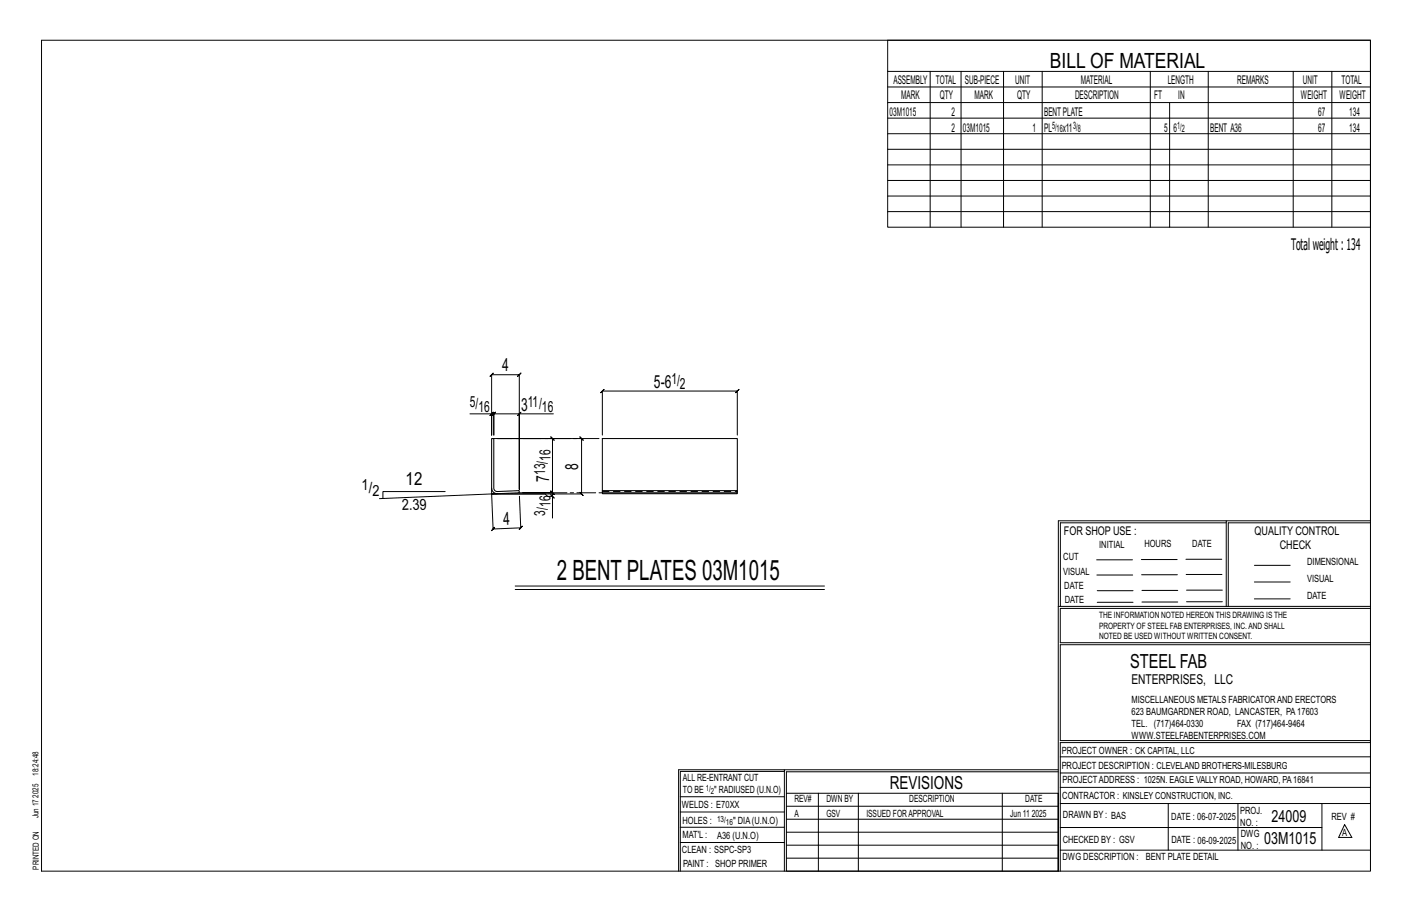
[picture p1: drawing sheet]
<svg xmlns="http://www.w3.org/2000/svg" width="432mm" height="279mm" viewBox="0 0 432 279" stroke-linecap="round" stroke-linejoin="round" font-family="sans-serif">
<defs><g id="words">
<text font-size="8.6" x="170.3" y="177.2">2 BENT PLATES 03M1015</text>
<text font-size="6.4" x="321.1" y="20.7">BILL OF MATERIAL</text>
<text font-size="5.9" x="345.6" y="204.1">STEEL FAB</text>
<g font-size="5.5">
<text x="153.5" y="113.6">4</text>
<text x="200" y="118.6">5-6</text>
<text x="159.3" y="125.5">3</text>
<text x="176.9" y="143.6" transform="rotate(-90 176.9 143.6)">8</text>
<text x="124.1" y="148.2">12</text>
<text x="168" y="147.3" transform="rotate(-90 168 147.3)">7</text>
<text x="154" y="160.6" transform="rotate(-2 154 160.6)">4</text>
<text x="272.2" y="241.1">REVISIONS</text>
</g>
<g font-size="5.1">
<text x="388.9" y="251.3">24009</text>
<text x="386.6" y="258.1">03M1015</text>
</g>
<text font-size="4.9" x="394.8" y="76.4">Totalweight : 134</text>
<g font-size="4.7">
<text x="205.3" y="117.3">1/</text>
<text x="207.9" y="119">2</text>
<text x="143.7" y="124.3">5/</text>
<text x="146.3" y="125.9">16</text>
<text x="161.4" y="124.3">11/</text>
<text x="165.7" y="125.9">16</text>
<text x="168.4" y="140.9" transform="rotate(-90 168.4 140.9)">16</text>
<text x="110.6" y="149.9">1/</text>
<text x="166.7" y="145.2" transform="rotate(-90 166.7 145.2)">13/</text>
<text x="113.9" y="151.6">2</text>
<text x="123" y="156" transform="rotate(-2 123 156)">2.39</text>
<text x="168.4" y="155" transform="rotate(-90 168.4 155)">16</text>
<text x="166.7" y="157.6" transform="rotate(-90 166.7 157.6)">3/</text>
</g>
<text font-size="4.2" x="346" y="209.1">ENTERPRISES, LLC</text>
<g font-size="3.7">
<text x="273.2" y="25.6">ASSEMBLY</text>
<text x="286.2" y="25.6">TOTAL</text>
<text x="295.1" y="25.6">SUB-PIECE</text>
<text x="310.4" y="25.6">UNIT</text>
<text x="330.5" y="25.6">MATERIAL</text>
<text x="357.1" y="25.6">LENGTH</text>
<text x="378.3" y="25.6">REMARKS</text>
<text x="398.4" y="25.6">UNIT</text>
<text x="410.2" y="25.6">TOTAL</text>
<text x="272.1" y="35.5">03M1015</text>
<text x="275.6" y="30.4">MARK</text>
<text x="287.4" y="30.4">QTY</text>
<text x="290.9" y="35.5">2</text>
<text x="298" y="30.4">MARK</text>
<text x="311" y="30.4">QTY</text>
<text x="319.3" y="35.5">BENTPLATE</text>
<text x="328.7" y="30.4">DESCRIPTION</text>
<text x="353" y="30.4">FT</text>
<text x="360.3" y="30.4">IN</text>
<text x="397.8" y="30.4">WEIGHT</text>
<text x="403.2" y="35.5">67</text>
<text x="409.6" y="30.4">WEIGHT</text>
<text x="412.6" y="35.5">134</text>
<text x="290.9" y="40.2">2</text>
<text x="294.5" y="40.2">03M1015</text>
<text x="315.8" y="40.2">1</text>
<text x="319.3" y="40.2">PL</text>
<text x="325" y="40.2">x11</text>
<text x="356" y="40.2">5</text>
<text x="358.9" y="40.2">6</text>
<text x="370.1" y="40.2">BENT A36</text>
<text x="403.2" y="40.2">67</text>
<text x="412.6" y="40.2">134</text>
<text x="325.3" y="163.4">FOR SHOP USE :</text>
<text x="383.7" y="163.4">QUALITY CONTROL</text>
<text x="391.4" y="167.8">CHECK</text>
</g>
<g font-size="3.1">
<text x="321.7" y="39.4">5/</text>
<text x="323.1" y="40.5">16</text>
<text x="328.2" y="39.4">3/</text>
<text x="329.6" y="40.5">8</text>
<text x="360" y="39.4">1/</text>
<text x="361.4" y="40.5">2</text>
<text x="336.2" y="167.4">INITIAL</text>
<text x="350" y="167.1">HOURS</text>
<text x="364.6" y="167.2">DATE</text>
<text x="325.2" y="171.3">CUT</text>
<text x="399.8" y="172.8">DIMENSIONAL</text>
<text x="325.1" y="175.8">VISUAL</text>
<text x="399.8" y="177.9">VISUAL</text>
<text x="325.5" y="180">DATE</text>
<text x="325.7" y="184.4">DATE</text>
<text x="399.8" y="183.1">DATE</text>
<text x="346" y="215">MISCELLANEOUS METALS FABRICATORAND ERECTORS</text>
<text x="346" y="218.6">623 BAUMGARDNER ROAD, LANCASTER, PA17603</text>
<text x="346" y="225.8">WWW.STEELFABENTERPRISES.COM</text>
<text x="346" y="222.2">TEL. (717)464-0330</text>
<text x="378.3" y="222.2">FAX (717)464-9464</text>
<text x="324.7" y="230.5">PROJECT OWNER : CK CAPITAL, LLC</text>
<text x="208.8" y="238.8">ALL RE-ENTRANT CUT</text>
<text x="324.7" y="235.1">PROJECT DESCRIPTION : CLEVELAND BROTHERS-MILESBURG</text>
<text x="324.9" y="239.5">PROJECTADDRESS : 1025N. EAGLE VALLY ROAD, HOWARD, PA16841</text>
<text x="208.8" y="242.5">TO BE</text>
<text x="218.4" y="242.5">&quot; RADIUSED (U.N.O)</text>
<text x="242.9" y="245.3">REV#</text>
<text x="252.7" y="245.3">DWN BY</text>
<text x="278.1" y="245.3">DESCRIPTION</text>
<text x="313.5" y="245.3">DATE</text>
<text x="324.9" y="244.2">CONTRACTOR : KINSLEY CONSTRUCTION, INC.</text>
<text x="208.5" y="247">WELDS : E70XX</text>
<text x="208.7" y="251.7">HOLES :</text>
<text x="224.2" y="251.8">&quot; DIA(U.N.O)</text>
<text x="242.9" y="249.9">A</text>
<text x="252.7" y="249.9">GSV</text>
<text x="264.9" y="249.9">ISSUED FORAPPROVAL</text>
<text x="309" y="249.9">Jun 11</text>
<text x="315.5" y="249.9">2025</text>
<text x="325.1" y="250">DRAWN BY : BAS</text>
<text x="358.2" y="250.5">DATE : 06-07-2025</text>
<text x="379.3" y="248.9">PROJ.</text>
<text x="407.2" y="250.5">REV #</text>
<text x="208.7" y="256.3">MAT'L :</text>
<text x="219.3" y="256.4">A36 (U.N.O)</text>
<text x="325" y="257.6">CHECKED BY : GSV</text>
<text x="358.3" y="257.7">DATE : 06-09-2025</text>
<text x="379.3" y="252.5">NO. :</text>
<text x="379.5" y="255.9">DWG</text>
<text x="410.5" y="255.5">A</text>
<text x="208.6" y="260.7">CLEAN : SSPC-SP3</text>
<text x="324.9" y="262.9">DWG DESCRIPTION :</text>
<text x="350.4" y="263">BENT PLATE DETAIL</text>
<text x="379.5" y="259.5">NO. :</text>
<text x="208.9" y="265">PAINT : SHOP PRIMER</text>
</g>
<g font-size="2.7">
<text x="336.1" y="189">THE INFORMATION NOTED HEREON THIS DRAWING IS THE</text>
<text x="336.1" y="195.4">NOTED BE USED WITHOUT WRITTEN CONSENT.</text>
<text x="336.1" y="192.2">PROPERTY OF STEEL FAB ENTERPRISES, INC.AND SHALL</text>
</g>
<g font-size="2.6">
<text x="215.9" y="241.8">1/</text>
<text x="217.4" y="242.7">2</text>
<text x="219.3" y="251.1">13/</text>
<text x="222" y="252.1">16</text>
</g>
<g font-size="2.5">
<text x="11.7" y="237.1" transform="rotate(-90 11.7 237.1)">18:24:48</text>
<text x="11.8" y="243.8" transform="rotate(-90 11.8 243.8)">2025</text>
<text x="11.8" y="250.1" transform="rotate(-90 11.8 250.1)">Jun 17</text>
<text x="11.9" y="265.8" transform="rotate(-90 11.9 265.8)">PRINTED ON</text>
</g>
</g></defs>
<g fill="none" stroke="#000" stroke-width=".31">
<path d="M12.7 12.3h406.4v254h-406.4zM271.5 12.3h147.6v57.2h-147.6zM271.5 21.8h147.6M271.5 26.6h147.6M271.5 31.4h147.6M271.5 36.1h147.6M284.5 21.8v47.7M293.9 21.8v47.7M306.9 21.8v47.7M318.7 21.8v47.7M351.8 21.8v47.7M357.7 31.4v38.1"/>
<path d="M369.5 21.8v47.7M395.5 21.8v47.7M407.3 21.8v47.7M271.5 40.9h147.6M271.5 45.6h147.6M271.5 50.4h147.6M271.5 55.2h147.6M271.5 59.9h147.6M271.5 64.7h147.6M143.7 126.5h6.6v6.5v-18.5l-.5 .5 1-1-.5 .5h8.5l-.5 .5 1-1-.5 .5v35.1v-23.1h10.4M149.8 127l1-1zM150.3 126.5h.7l-.5 .5 1-1-.5 .5v6.5v-6.5l-.5 .5 1-1-.5 .5h7.8"/>
<path d="M158.3 127l1-1zM184.2 133v-13.5l-.5 .5 1-1-.5 .5h41.3l-.5 .5 1-1-.5 .5v13.5M136.1 150.3h-19v2.1M150.3 151h27.5l.5 .5-1-1 .5 .5v-16.9l.5 .5-1-1 .5 .5h-25.7h16.9l-.5-.5 1 1-.5-.5v16.5l-.5-.5 1 1-.5-.5h-9.1h9.1l-.5-.5 1 1-.5-.5v1.1M152.1 150.9l-36.1 1.5M158.8 151.7l.4 9.7 .5-.6-.9 1.1 .4-.5-8.4 .3 .5-.5-1 1 .5-.5-.5-10.7h16.4l.8 .7h1.5v6.7M168.5 151.2l1 1zM375 159.8h-50.7v25.6M375 159.2h-51.3l-.1 107.1M419.1 159.2h-44.1v26.2M419.1 159.8h-43.5v25.6M157.6 179.1h94.5"/>
<path d="M335.4 171.1h10.9M335.4 175.8h11M349 171h11M349.1 175.7h11M362.7 171h10.9M362.7 175.6h11M383.6 172.8h11M383.6 177.9h11M157.6 180.2h94.5M323.7 185.4h95.4M335.5 184.1h11M335.5 180.6h11"/>
<path d="M349.2 184h11M349.2 180.5h11M362.9 180.4h10.9M362.9 184h10.9M383.6 183.1h11M419.1 186h-94.9v10.5h94.9M419.1 197.1h-94.9v29.3h94.9v.6h-94.9v39.3M239.9 235.8h-31.9v30.5M239.9 235.3h-32.4v31M323.6 235.3h-83.7v31M323.6 235.9h-83.1v6.6M324.2 236.3h94.9"/>
<path d="M324.2 231.4h94.9M208 252.9h31.9M208 257.5h31.9M208 243.6h31.9M208 248.2h31.9M240.5 242.5h83.1v23.8h-83.1zM240.5 258.4h83.1M240.5 254.4h83.1M240.5 250.4h83.1M240.5 246.5h83.1M250.3 242.5v23.8M262.5 242.5v23.8"/>
<path d="M306.5 242.5v23.8M324.2 253h80.1M324.2 245.6h94.9M324.2 259.9h94.9M324.2 240.7h94.9M357.3 245.6v14.3M378.6 245.6v14.3M404.3 245.6v14.3M411.2 252.1l2.2 3.9h-4zM240.5 262.3h83.1"/>
</g>
<path d="M150.3 134.1h.7l.2 15.6 .9 .6 6.7-.3v.6l-6.7 .3a1.72 1.72 0 0 1-1.8-1.7zM184.2 150h41.3v.6h-41.3zM184.2 150.6v.3h41.3v-.3M184.2 150v-15.9h41.3v15.9" fill="none" stroke="#000" stroke-width=".32"/>
<path d="M184.2 150.3h41.3" fill="none" stroke="#000" stroke-width=".31" stroke-dasharray="2 1.4"/>
<path d="M151 134.1h33.2M152.1 150.9l-1.8 .1v-1.8M158.8 150.6h25.4" fill="none" stroke="#000" stroke-width=".31" stroke-dasharray="5.8 1 1 1"/>
<use href="#words"/>
</svg>
